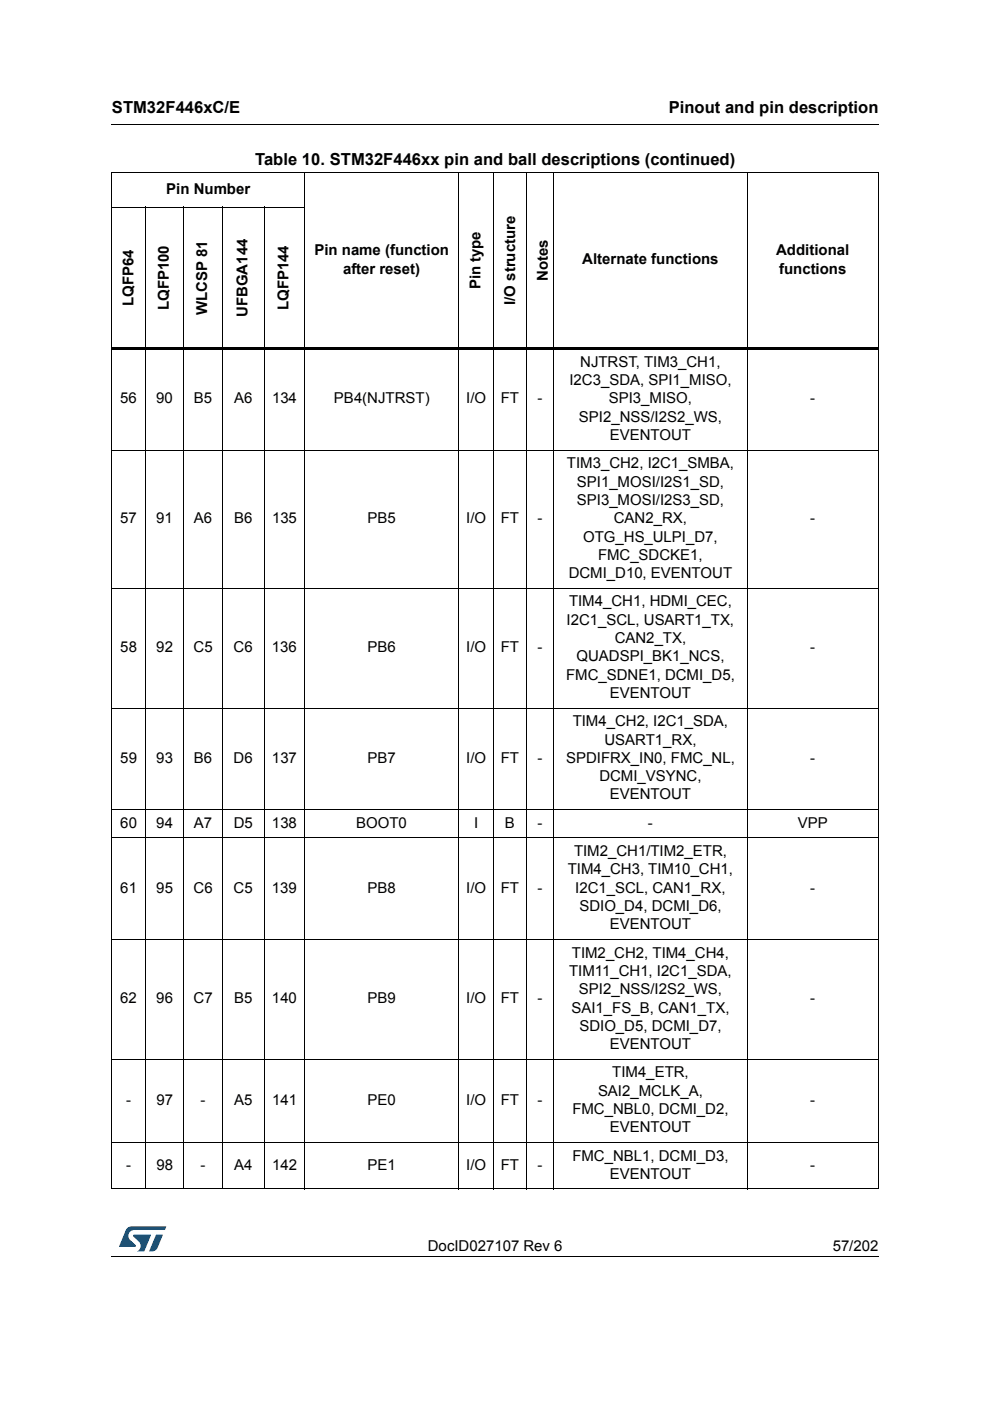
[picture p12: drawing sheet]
<svg xmlns="http://www.w3.org/2000/svg" width="210mm" height="297mm" viewBox="0 0 210 297" stroke-linecap="round" stroke-linejoin="round" font-family="sans-serif">
<defs><g id="words">
<g font-size="3.5">
<text x="23.7" y="23.9">STM32F446xC/E</text>
<text x="141.8" y="23.9">Pinout and pin description</text>
<text x="54.1" y="35">Table 10. STM32F446xx pin and ball descriptions (continued)</text>
</g>
<g font-size="3.2">
<text x="35.3" y="41.1">Pin Number</text>
<text x="66.7" y="54.1">Pin name (function</text>
<text x="72.8" y="58">after reset)</text>
<text x="116.1" y="59.6" transform="rotate(-90 116.1 59.6)">Notes</text>
<text x="123.5" y="56.1">Alternate functions</text>
<text x="164.6" y="54.1">Additional</text>
<text x="165.2" y="58">functions</text>
<text x="28.3" y="64.9" transform="rotate(-90 28.3 64.9)">LQFP64</text>
<text x="35.8" y="65.8" transform="rotate(-90 35.8 65.8)">LQFP100</text>
<text x="61.2" y="65.8" transform="rotate(-90 61.2 65.8)">LQFP144</text>
<text x="101.9" y="61.4" transform="rotate(-90 101.9 61.4)">Pin type</text>
<text x="109.2" y="64.6" transform="rotate(-90 109.2 64.6)">I/O structure</text>
<text x="43.9" y="66.8" transform="rotate(-90 43.9 66.8)">WLCSP 81</text>
<text x="52.5" y="67.2" transform="rotate(-90 52.5 67.2)">UFBGA144</text>
<text x="123" y="77.8">NJTRST, TIM3_CH1,</text>
<text x="120.7" y="81.7">I2C3_SDA, SPI1_MISO,</text>
<text x="25.5" y="85.5">56</text>
<text x="33.1" y="85.5">90</text>
<text x="41.1" y="85.5">B5</text>
<text x="49.6" y="85.5">A6</text>
<text x="57.7" y="85.5">134</text>
<text x="70.8" y="85.5">PB4(NJTRST)</text>
<text x="98.8" y="85.5">I/O</text>
<text x="106.2" y="85.5">FT</text>
<text x="114" y="85.5">-</text>
<text x="122.7" y="89.4">SPI2_NSS/I2S2_WS,</text>
<text x="129.1" y="85.5">SPI3_MISO,</text>
<text x="171.8" y="85.5">-</text>
<text x="129.3" y="93.3">EVENTOUT</text>
<text x="120.2" y="99.3">TIM3_CH2, I2C1_SMBA,</text>
<text x="122.3" y="103.2">SPI1_MOSI/I2S1_SD,</text>
<text x="122.3" y="107.1">SPI3_MOSI/I2S3_SD,</text>
<text x="25.5" y="110.9">57</text>
<text x="33.1" y="110.9">91</text>
<text x="41.1" y="110.9">A6</text>
<text x="49.6" y="110.9">B6</text>
<text x="57.7" y="110.9">135</text>
<text x="77.9" y="110.9">PB5</text>
<text x="98.8" y="110.9">I/O</text>
<text x="106.2" y="110.9">FT</text>
<text x="114" y="110.9">-</text>
<text x="130.2" y="110.9">CAN2_RX,</text>
<text x="171.8" y="110.9">-</text>
<text x="123.6" y="114.8">OTG_HS_ULPI_D7,</text>
<text x="126.8" y="118.7">FMC_SDCKE1,</text>
<text x="120.6" y="122.6">DCMI_D10, EVENTOUT</text>
<text x="120.7" y="128.6">TIM4_CH1, HDMI_CEC,</text>
<text x="120.1" y="132.5">I2C1_SCL, USART1_TX,</text>
<text x="130.3" y="136.4">CAN2_TX,</text>
<text x="25.5" y="138.3">58</text>
<text x="33.1" y="138.3">92</text>
<text x="41" y="138.3">C5</text>
<text x="49.5" y="138.3">C6</text>
<text x="57.7" y="138.3">136</text>
<text x="77.9" y="138.3">PB6</text>
<text x="98.8" y="138.3">I/O</text>
<text x="106.2" y="138.3">FT</text>
<text x="114" y="138.3">-</text>
<text x="122.2" y="140.2">QUADSPI_BK1_NCS,</text>
<text x="171.8" y="138.3">-</text>
<text x="120" y="144.1">FMC_SDNE1, DCMI_D5,</text>
<text x="129.3" y="148">EVENTOUT</text>
<text x="121.4" y="154">TIM4_CH2, I2C1_SDA,</text>
<text x="25.5" y="161.8">59</text>
<text x="33.1" y="161.8">93</text>
<text x="41.1" y="161.8">B6</text>
<text x="49.5" y="161.8">D6</text>
<text x="57.7" y="161.8">137</text>
<text x="77.9" y="161.8">PB7</text>
<text x="98.8" y="161.8">I/O</text>
<text x="106.2" y="161.8">FT</text>
<text x="114" y="161.8">-</text>
<text x="120" y="161.8">SPDIFRX_IN0, FMC_NL,</text>
<text x="128.2" y="157.9">USART1_RX,</text>
<text x="171.8" y="161.8">-</text>
<text x="127.1" y="165.6">DCMI_VSYNC,</text>
<text x="129.3" y="169.5">EVENTOUT</text>
<text x="25.5" y="175.5">60</text>
<text x="33.1" y="175.5">94</text>
<text x="41.1" y="175.5">A7</text>
<text x="49.5" y="175.5">D5</text>
<text x="57.7" y="175.5">138</text>
<text x="75.5" y="175.5">BOOT0</text>
<text x="100.5" y="175.5">I</text>
<text x="107" y="175.5">B</text>
<text x="113.9" y="175.5">-</text>
<text x="137.4" y="175.5">-</text>
<text x="169.1" y="175.5">VPP</text>
<text x="120.4" y="185.4">TIM4_CH3, TIM10_CH1,</text>
<text x="121.7" y="181.5">TIM2_CH1/TIM2_ETR,</text>
<text x="25.5" y="189.3">61</text>
<text x="33.1" y="189.3">95</text>
<text x="41" y="189.3">C6</text>
<text x="49.5" y="189.3">C5</text>
<text x="57.7" y="189.3">139</text>
<text x="77.9" y="189.3">PB8</text>
<text x="98.8" y="189.3">I/O</text>
<text x="106.2" y="189.3">FT</text>
<text x="114" y="189.3">-</text>
<text x="122" y="189.3">I2C1_SCL, CAN1_RX,</text>
<text x="171.8" y="189.3">-</text>
<text x="122.9" y="193.1">SDIO_D4, DCMI_D6,</text>
<text x="129.3" y="197">EVENTOUT</text>
<text x="121.3" y="203">TIM2_CH2, TIM4_CH4,</text>
<text x="120.7" y="206.9">TIM11_CH1, I2C1_SDA,</text>
<text x="25.5" y="212.7">62</text>
<text x="33.1" y="212.7">96</text>
<text x="41" y="212.7">C7</text>
<text x="49.6" y="212.7">B5</text>
<text x="57.7" y="212.7">140</text>
<text x="77.9" y="212.7">PB9</text>
<text x="98.8" y="212.7">I/O</text>
<text x="106.2" y="212.7">FT</text>
<text x="114" y="212.7">-</text>
<text x="121.2" y="214.7">SAI1_FS_B, CAN1_TX,</text>
<text x="122.7" y="210.8">SPI2_NSS/I2S2_WS,</text>
<text x="171.8" y="212.7">-</text>
<text x="122.9" y="218.5">SDIO_D5, DCMI_D7,</text>
<text x="129.3" y="222.4">EVENTOUT</text>
<text x="126.8" y="232.3">SAI2_MCLK_A,</text>
<text x="129.8" y="228.4">TIM4_ETR,</text>
<text x="26.7" y="234.3">-</text>
<text x="33.1" y="234.3">97</text>
<text x="42.5" y="234.3">-</text>
<text x="49.6" y="234.3">A5</text>
<text x="57.7" y="234.3">141</text>
<text x="77.9" y="234.3">PE0</text>
<text x="98.8" y="234.3">I/O</text>
<text x="106.2" y="234.3">FT</text>
<text x="114" y="234.3">-</text>
<text x="121.3" y="236.2">FMC_NBL0, DCMI_D2,</text>
<text x="171.8" y="234.3">-</text>
<text x="129.3" y="240.1">EVENTOUT</text>
<text x="26.7" y="248">-</text>
<text x="33.1" y="248">98</text>
<text x="42.5" y="248">-</text>
<text x="49.6" y="248">A4</text>
<text x="57.7" y="248">142</text>
<text x="77.9" y="248">PE1</text>
<text x="98.8" y="248">I/O</text>
<text x="106.2" y="248">FT</text>
<text x="114" y="248">-</text>
<text x="121.3" y="246.1">FMC_NBL1, DCMI_D3,</text>
<text x="129.3" y="249.9">EVENTOUT</text>
<text x="171.8" y="248">-</text>
<text x="90.7" y="265.1">DocID027107 Rev 6</text>
<text x="176.6" y="265.1">57/202</text>
</g>
</g></defs>
<path d="M23.6 26.2l.1 .2zM23.6 266.3l.1 .1z" fill="#000"/>
<path d="M23.7 26.3h162.6M23.7 266.3h162.6" fill="none" stroke="#000" stroke-width=".21"/>
<path d="M25.2 260h10v5.3h-10z" fill="#fff"/>
<g fill="#005189">
<path d="M26.9 260.5l1-.5 7.3 .1-.3 .7h-6.4a1.31 1.31 0 0 0-1.3 1.1 1.31 1.31 0 0 0 .8 1.4l.7 .7 .1 .3-3.5 .1z"/>
<path d="M33.1 261.8h1.4l-.6 1.6a2.16 2.16 0 0 1-1.3 1.9l-1-.1z"/>
<path d="M28.3 261.8l3.7 .1-1.4 3.3-1.5 .1a1.43 1.43 0 0 0 .6-1.7l-1.4-1.4z"/>
</g>
<g fill="none" stroke="#000" stroke-width=".21">
<path d="M23.6 36.5h162.7M23.7 36.6v215.4M64.6 36.4v215.8M97.3 36.4v215.8M104.6 36.4v215.8M111.5 36.4v215.8M117.4 36.4v215.8M158.4 36.4v215.8M186.2 36.6v215.4M23.6 43.9h41.1M30.8 43.8v208.4M39 43.8v208.4"/>
<path d="M47.1 43.8v208.4M56 43.8v208.4M23.6 95.4h162.7M23.6 124.7h162.7M23.6 150.1h162.7M23.6 171.6h162.7M23.6 177.6h162.7M23.6 199.1h162.7M23.6 224.5h162.7M23.6 242.2h162.7M23.6 252.1h162.7"/>
</g>
<path d="M23.6 73.6h162.7v.6h-162.7z" fill="#000"/>
<use href="#words"/>
</svg>
